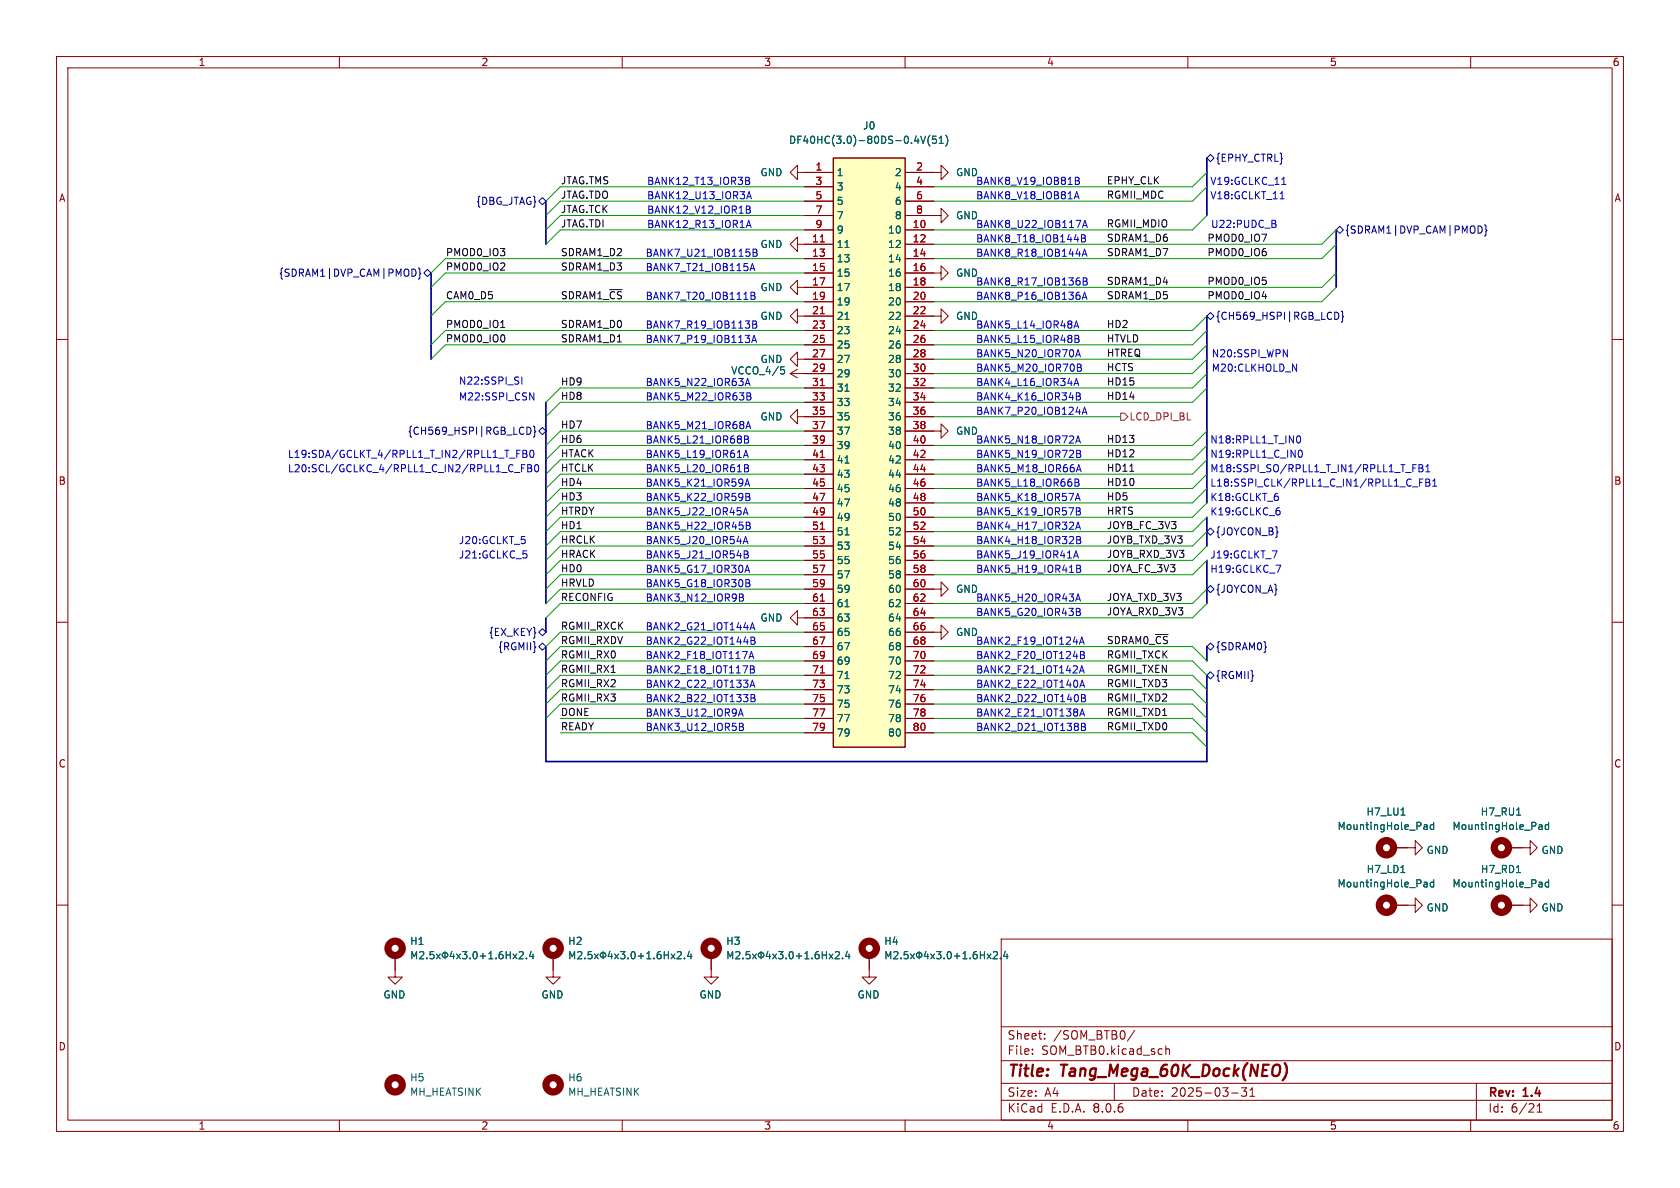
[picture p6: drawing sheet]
<svg xmlns="http://www.w3.org/2000/svg" width="297mm" height="210mm" viewBox="0 0 297 210" stroke-linecap="round" stroke-linejoin="round" font-family="sans-serif">
<defs><g id="words">
<g font-size="2.8" fill="#840000">
<text x="178" y="190.9">Title:</text>
<text x="187.7" y="190.9">Tang_Mega_60K_Dock(NEO)</text>
</g>
<g font-size="2.1" fill="#840000">
<text x="178" y="184">Sheet:</text>
<text x="186.2" y="184">/SOM_BTB0/</text>
<text x="178" y="186.7">File:</text>
<text x="184.1" y="186.7">SOM_BTB0.kicad_sch</text>
<text x="178" y="196.9">KiCad</text>
<text x="178" y="194.1">Size:</text>
<text x="184.7" y="194.1">A4</text>
<text x="185.7" y="196.9">E.D.A.</text>
<text x="193.3" y="196.9">8.0.6</text>
<text x="200" y="194.1">Date:</text>
<text x="207" y="194.1">2025-03-31</text>
<text x="263" y="194.3">Rev:</text>
<text x="263" y="196.9">Id:</text>
<text x="267.1" y="196.9">6/21</text>
<text x="269.4" y="194.3">1.4</text>
</g>
<g font-size="1.8" fill="#840000">
<text x="35" y="11.9">1</text>
<text x="85" y="11.9">2</text>
<text x="135" y="11.9">3</text>
<text x="185" y="11.9">4</text>
<text x="235" y="11.9">5</text>
<text x="285" y="11.9">6</text>
<text x="10.3" y="35.9">A</text>
<text x="285.3" y="35.9">A</text>
<text x="10.3" y="85.9">B</text>
<text x="285.3" y="85.9">B</text>
<text x="10.3" y="135.9">C</text>
<text x="285.3" y="135.9">C</text>
<text x="10.3" y="185.9">D</text>
<text x="285.3" y="185.9">D</text>
<text x="35" y="199.9">1</text>
<text x="85" y="199.9">2</text>
<text x="135" y="199.9">3</text>
<text x="185" y="199.9">4</text>
<text x="235" y="199.9">5</text>
<text x="285" y="199.9">6</text>
</g>
<g font-size="1.8" fill="#006464">
<text x="152.5" y="23.1">J0</text>
<text x="139.4" y="25.6">DF40HC(3.0)-80DS-0.4V(51)</text>
<text x="134.3" y="31.3">GND</text>
<text x="147.8" y="31.3">1</text>
<text x="147.8" y="33.9">3</text>
<text x="158.1" y="31.3">2</text>
<text x="158.1" y="33.9">4</text>
<text x="168.9" y="31.3">GND</text>
<text x="147.8" y="36.4">5</text>
<text x="147.8" y="39">7</text>
<text x="147.8" y="41.5">9</text>
<text x="156.9" y="41.5">10</text>
<text x="158.1" y="36.4">6</text>
<text x="158.1" y="39">8</text>
<text x="168.9" y="39">GND</text>
<text x="134.3" y="44">GND</text>
<text x="147.8" y="44">11</text>
<text x="147.8" y="46.6">13</text>
<text x="156.9" y="44">12</text>
<text x="156.9" y="46.6">14</text>
<text x="134.3" y="51.7">GND</text>
<text x="147.8" y="49.1">15</text>
<text x="147.8" y="51.7">17</text>
<text x="156.9" y="49.1">16</text>
<text x="156.9" y="51.7">18</text>
<text x="168.9" y="49.1">GND</text>
<text x="134.3" y="56.7">GND</text>
<text x="147.8" y="54.2">19</text>
<text x="147.8" y="56.7">21</text>
<text x="147.8" y="59.3">23</text>
<text x="156.9" y="54.2">20</text>
<text x="156.9" y="56.7">22</text>
<text x="156.9" y="59.3">24</text>
<text x="168.9" y="56.7">GND</text>
<text x="134.3" y="64.4">GND</text>
<text x="147.8" y="61.8">25</text>
<text x="147.8" y="64.4">27</text>
<text x="156.9" y="61.8">26</text>
<text x="156.9" y="64.4">28</text>
<text x="129.2" y="66.4">VCCO_4/5</text>
<text x="147.8" y="66.9">29</text>
<text x="147.8" y="69.4">31</text>
<text x="147.8" y="72">33</text>
<text x="156.9" y="66.9">30</text>
<text x="156.9" y="69.4">32</text>
<text x="156.9" y="72">34</text>
<text x="134.3" y="74.5">GND</text>
<text x="147.8" y="74.5">35</text>
<text x="147.8" y="77.1">37</text>
<text x="156.9" y="74.5">36</text>
<text x="156.9" y="77.1">38</text>
<text x="168.9" y="77.1">GND</text>
<text x="147.8" y="79.6">39</text>
<text x="147.8" y="82.1">41</text>
<text x="156.9" y="79.6">40</text>
<text x="156.9" y="82.1">42</text>
<text x="147.8" y="84.7">43</text>
<text x="147.8" y="87.2">45</text>
<text x="147.8" y="89.8">47</text>
<text x="156.9" y="84.7">44</text>
<text x="156.9" y="87.2">46</text>
<text x="156.9" y="89.8">48</text>
<text x="147.8" y="92.3">49</text>
<text x="147.8" y="94.8">51</text>
<text x="156.9" y="92.3">50</text>
<text x="156.9" y="94.8">52</text>
<text x="147.8" y="97.4">53</text>
<text x="147.8" y="99.9">55</text>
<text x="156.9" y="97.4">54</text>
<text x="156.9" y="99.9">56</text>
<text x="147.8" y="102.5">57</text>
<text x="147.8" y="105">59</text>
<text x="147.8" y="107.5">61</text>
<text x="156.9" y="102.5">58</text>
<text x="156.9" y="105">60</text>
<text x="156.9" y="107.5">62</text>
<text x="168.9" y="105">GND</text>
<text x="134.3" y="110.1">GND</text>
<text x="147.8" y="110.1">63</text>
<text x="147.8" y="112.6">65</text>
<text x="156.9" y="110.1">64</text>
<text x="156.9" y="112.6">66</text>
<text x="168.9" y="112.6">GND</text>
<text x="147.8" y="115.2">67</text>
<text x="147.8" y="117.7">69</text>
<text x="156.9" y="115.2">68</text>
<text x="156.9" y="117.7">70</text>
<text x="147.8" y="120.2">71</text>
<text x="147.8" y="122.8">73</text>
<text x="147.8" y="125.3">75</text>
<text x="156.9" y="120.2">72</text>
<text x="156.9" y="122.8">74</text>
<text x="156.9" y="125.3">76</text>
<text x="147.8" y="127.9">77</text>
<text x="147.8" y="130.4">79</text>
<text x="156.9" y="127.9">78</text>
<text x="156.9" y="130.4">80</text>
<text x="236.4" y="146.9">MountingHole_Pad</text>
<text x="241.5" y="144.4">H7_LU1</text>
<text x="256.7" y="146.9">MountingHole_Pad</text>
<text x="261.7" y="144.4">H7_RU1</text>
<text x="241.5" y="154.5">H7_LD1</text>
<text x="252.1" y="151.2">GND</text>
<text x="261.7" y="154.5">H7_RD1</text>
<text x="272.4" y="151.2">GND</text>
<text x="236.4" y="157.1">MountingHole_Pad</text>
<text x="252.1" y="161.3">GND</text>
<text x="256.7" y="157.1">MountingHole_Pad</text>
<text x="272.4" y="161.3">GND</text>
<text x="72.4" y="167.2">H1</text>
<text x="100.3" y="167.2">H2</text>
<text x="128.3" y="167.2">H3</text>
<text x="156.2" y="167.2">H4</text>
<text x="67.7" y="176.7">GND</text>
<text x="95.6" y="176.7">GND</text>
<text x="123.6" y="176.7">GND</text>
<text x="151.5" y="176.7">GND</text>
<text x="72.4" y="191.4">H5</text>
<text x="100.3" y="191.4">H6</text>
<text x="72.4" y="193.9">MH_HEATSINK</text>
<text x="100.3" y="193.9">MH_HEATSINK</text>
</g>
<g font-size="1.8" fill="#000084">
<text x="214.8" y="28.8">{EPHY_CTRL}</text>
<text x="84.1" y="36.4">{DBG_JTAG}</text>
<text x="237.7" y="41.5">{SDRAM1|DVP_CAM|PMOD}</text>
<text x="49.2" y="49.1">{SDRAM1|DVP_CAM|PMOD}</text>
<text x="214.8" y="56.7">{CH569_HSPI|RGB_LCD}</text>
<text x="72" y="77.1">{CH569_HSPI|RGB_LCD}</text>
<text x="214.8" y="94.8">{JOYCON_B}</text>
<text x="214.8" y="105">{JOYCON_A}</text>
<text x="86.3" y="112.6">{EX_KEY}</text>
<text x="88" y="115.2">{RGMII}</text>
<text x="214.8" y="115.2">{SDRAM0}</text>
<text x="214.8" y="120.2">{RGMII}</text>
</g>
<g font-size="1.8" fill="#0f0f0f">
<text x="99.1" y="32.7">JTAG.TMS</text>
<text x="99.1" y="35.2">JTAG.TDO</text>
<text x="195.6" y="35.2">RGMII_MDC</text>
<text x="195.6" y="32.7">EPHY_CLK</text>
<text x="99.1" y="40.3">JTAG.TDI</text>
<text x="99.1" y="37.8">JTAG.TCK</text>
<text x="195.6" y="40.3">RGMII_MDIO</text>
<text x="78.7" y="45.4">PMOD0_IO3</text>
<text x="78.7" y="47.9">PMOD0_IO2</text>
<text x="99.1" y="47.9">SDRAM1_D3</text>
<text x="99.1" y="45.4">SDRAM1_D2</text>
<text x="195.6" y="45.4">SDRAM1_D7</text>
<text x="195.6" y="42.8">SDRAM1_D6</text>
<text x="213.4" y="45.4">PMOD0_IO6</text>
<text x="213.4" y="42.8">PMOD0_IO7</text>
<text x="78.7" y="53">CAM0_D5</text>
<text x="99.1" y="53">SDRAM1_~{CS}</text>
<text x="195.6" y="53">SDRAM1_D5</text>
<text x="195.6" y="50.5">SDRAM1_D4</text>
<text x="213.4" y="53">PMOD0_IO4</text>
<text x="213.4" y="50.5">PMOD0_IO5</text>
<text x="78.7" y="58.1">PMOD0_IO1</text>
<text x="99.1" y="58.1">SDRAM1_D0</text>
<text x="195.6" y="58.1">HD2</text>
<text x="78.7" y="60.6">PMOD0_IO0</text>
<text x="99.1" y="60.6">SDRAM1_D1</text>
<text x="195.6" y="63.2">HTREQ</text>
<text x="195.6" y="60.6">HTVLD</text>
<text x="195.6" y="65.7">HCTS</text>
<text x="99.1" y="68.2">HD9</text>
<text x="99.1" y="70.8">HD8</text>
<text x="195.6" y="70.8">HD14</text>
<text x="195.6" y="68.2">HD15</text>
<text x="99.1" y="75.9">HD7</text>
<text x="99.1" y="78.4">HD6</text>
<text x="99.1" y="80.9">HTACK</text>
<text x="99.1" y="83.5">HTCLK</text>
<text x="195.6" y="83.5">HD11</text>
<text x="195.6" y="78.4">HD13</text>
<text x="195.6" y="80.9">HD12</text>
<text x="99.1" y="86">HD4</text>
<text x="99.1" y="88.6">HD3</text>
<text x="195.6" y="88.6">HD5</text>
<text x="195.6" y="86">HD10</text>
<text x="99.1" y="93.6">HD1</text>
<text x="99.1" y="91.1">HTRDY</text>
<text x="195.6" y="91.1">HRTS</text>
<text x="195.6" y="93.6">JOYB_FC_3V3</text>
<text x="99.1" y="101.3">HD0</text>
<text x="99.1" y="96.2">HRCLK</text>
<text x="99.1" y="98.7">HRACK</text>
<text x="195.6" y="101.3">JOYA_FC_3V3</text>
<text x="195.6" y="98.7">JOYB_RXD_3V3</text>
<text x="195.6" y="96.2">JOYB_TXD_3V3</text>
<text x="99.1" y="106.3">RECONFIG</text>
<text x="99.1" y="103.8">HRVLD</text>
<text x="195.6" y="106.3">JOYA_TXD_3V3</text>
<text x="99.1" y="111.4">RGMII_RXCK</text>
<text x="99.1" y="114">RGMII_RXDV</text>
<text x="195.6" y="114">SDRAM0_~{CS}</text>
<text x="195.6" y="108.9">JOYA_RXD_3V3</text>
<text x="99.1" y="119">RGMII_RX1</text>
<text x="99.1" y="116.5">RGMII_RX0</text>
<text x="195.6" y="116.5">RGMII_TXCK</text>
<text x="195.6" y="119">RGMII_TXEN</text>
<text x="99.1" y="124.1">RGMII_RX3</text>
<text x="99.1" y="121.6">RGMII_RX2</text>
<text x="195.6" y="124.1">RGMII_TXD2</text>
<text x="195.6" y="121.6">RGMII_TXD3</text>
<text x="99.1" y="129.2">READY</text>
<text x="99.1" y="126.7">DONE</text>
<text x="195.6" y="129.2">RGMII_TXD0</text>
<text x="195.6" y="126.7">RGMII_TXD1</text>
</g>
<g font-size="1.8" fill="#0000c2">
<text x="114.3" y="32.8">BANK12_T13_IOR3B</text>
<text x="114.3" y="35.3">BANK12_U13_IOR3A</text>
<text x="172.5" y="32.8">BANK8_V19_IOB81B</text>
<text x="172.5" y="35.3">BANK8_V18_IOB81A</text>
<text x="213.9" y="32.8">V19:GCLKC_11</text>
<text x="213.9" y="35.3">V18:GCLKT_11</text>
<text x="114.3" y="40.4">BANK12_R13_IOR1A</text>
<text x="114.3" y="37.9">BANK12_V12_IOR1B</text>
<text x="172.5" y="40.4">BANK8_U22_IOB117A</text>
<text x="214" y="40.5">U22:PUDC_B</text>
<text x="114" y="45.5">BANK7_U21_IOB115B</text>
<text x="172.5" y="42.9">BANK8_T18_IOB144B</text>
<text x="172.5" y="45.5">BANK8_R18_IOB144A</text>
<text x="114" y="48">BANK7_T21_IOB115A</text>
<text x="114" y="53.1">BANK7_T20_IOB111B</text>
<text x="172.5" y="50.6">BANK8_R17_IOB136B</text>
<text x="172.5" y="53.1">BANK8_P16_IOB136A</text>
<text x="114" y="58.2">BANK7_R19_IOB113B</text>
<text x="172.5" y="58.2">BANK5_L14_IOR48A</text>
<text x="114" y="60.7">BANK7_P19_IOB113A</text>
<text x="172.5" y="60.7">BANK5_L15_IOR48B</text>
<text x="172.5" y="63.3">BANK5_N20_IOR70A</text>
<text x="172.5" y="65.8">BANK5_M20_IOR70B</text>
<text x="214.1" y="63.3">N20:SSPI_WPN</text>
<text x="214.1" y="65.8">M20:CLKHOLD_N</text>
<text x="81" y="70.9">M22:SSPI_CSN</text>
<text x="81" y="68.1">N22:SSPI_SI</text>
<text x="114" y="68.3">BANK5_N22_IOR63A</text>
<text x="114" y="70.9">BANK5_M22_IOR63B</text>
<text x="172.5" y="70.9">BANK4_K16_IOR34B</text>
<text x="172.5" y="68.3">BANK4_L16_IOR34A</text>
<text x="114" y="76">BANK5_M21_IOR68A</text>
<text x="172.5" y="73.4">BANK7_P20_IOB124A</text>
<text x="50.8" y="81">L19:SDA/GCLKT_4/RPLL1_T_IN2/RPLL1_T_FB0</text>
<text x="50.8" y="83.6">L20:SCL/GCLKC_4/RPLL1_C_IN2/RPLL1_C_FB0</text>
<text x="114" y="81">BANK5_L19_IOR61A</text>
<text x="114" y="83.6">BANK5_L20_IOR61B</text>
<text x="114" y="78.5">BANK5_L21_IOR68B</text>
<text x="172.5" y="83.6">BANK5_M18_IOR66A</text>
<text x="172.5" y="81">BANK5_N19_IOR72B</text>
<text x="172.5" y="78.5">BANK5_N18_IOR72A</text>
<text x="213.9" y="78.6">N18:RPLL1_T_IN0</text>
<text x="213.9" y="83.6">M18:SSPI_SO/RPLL1_T_IN1/RPLL1_T_FB1</text>
<text x="213.9" y="81.1">N19:RPLL1_C_IN0</text>
<text x="114" y="88.7">BANK5_K22_IOR59B</text>
<text x="114" y="86.1">BANK5_K21_IOR59A</text>
<text x="172.5" y="88.7">BANK5_K18_IOR57A</text>
<text x="172.5" y="86.1">BANK5_L18_IOR66B</text>
<text x="213.9" y="86.1">L18:SSPI_CLK/RPLL1_C_IN1/RPLL1_C_FB1</text>
<text x="213.9" y="88.7">K18:GCLKT_6</text>
<text x="114" y="93.7">BANK5_H22_IOR45B</text>
<text x="114" y="91.2">BANK5_J22_IOR45A</text>
<text x="172.5" y="93.7">BANK4_H17_IOR32A</text>
<text x="172.5" y="91.2">BANK5_K19_IOR57B</text>
<text x="213.9" y="91.2">K19:GCLKC_6</text>
<text x="81" y="98.8">J21:GCLKC_5</text>
<text x="81" y="96.3">J20:GCLKT_5</text>
<text x="114" y="101.4">BANK5_G17_IOR30A</text>
<text x="114" y="98.8">BANK5_J21_IOR54B</text>
<text x="114" y="96.3">BANK5_J20_IOR54A</text>
<text x="172.5" y="101.4">BANK5_H19_IOR41B</text>
<text x="172.5" y="96.3">BANK4_H18_IOR32B</text>
<text x="172.5" y="98.8">BANK5_J19_IOR41A</text>
<text x="213.9" y="98.8">J19:GCLKT_7</text>
<text x="213.9" y="101.4">H19:GCLKC_7</text>
<text x="114" y="103.9">BANK5_G18_IOR30B</text>
<text x="114" y="106.4">BANK3_N12_IOR9B</text>
<text x="172.5" y="106.4">BANK5_H20_IOR43A</text>
<text x="114" y="111.5">BANK2_G21_IOT144A</text>
<text x="172.5" y="109">BANK5_G20_IOR43B</text>
<text x="114" y="116.6">BANK2_F18_IOT117A</text>
<text x="114" y="119.1">BANK2_E18_IOT117B</text>
<text x="114" y="114.1">BANK2_G22_IOT144B</text>
<text x="172.5" y="119.1">BANK2_F21_IOT142A</text>
<text x="172.5" y="114.1">BANK2_F19_IOT124A</text>
<text x="172.5" y="116.6">BANK2_F20_IOT124B</text>
<text x="114" y="124.2">BANK2_B22_IOT133B</text>
<text x="114" y="121.7">BANK2_C22_IOT133A</text>
<text x="172.5" y="121.7">BANK2_E22_IOT140A</text>
<text x="172.5" y="124.2">BANK2_D22_IOT140B</text>
<text x="114" y="129.3">BANK3_U12_IOR5B</text>
<text x="114" y="126.8">BANK3_U12_IOR9A</text>
<text x="172.5" y="126.8">BANK2_E21_IOT138A</text>
<text x="172.5" y="129.3">BANK2_D21_IOT138B</text>
</g>
<g font-size="1.8" fill="#a90000">
<text x="144.1" y="30.2">1</text>
<text x="144.1" y="32.8">3</text>
<text x="144.1" y="35.3">5</text>
<text x="161.9" y="30.2">2</text>
<text x="161.9" y="32.8">4</text>
<text x="161.9" y="35.3">6</text>
<text x="144.1" y="37.8">7</text>
<text x="144.1" y="40.4">9</text>
<text x="161.2" y="40.4">10</text>
<text x="161.9" y="37.8">8</text>
<text x="143.5" y="42.9">11</text>
<text x="143.5" y="45.5">13</text>
<text x="161.2" y="42.9">12</text>
<text x="161.2" y="45.5">14</text>
<text x="143.5" y="48">15</text>
<text x="143.5" y="50.5">17</text>
<text x="143.5" y="53.1">19</text>
<text x="161.2" y="48">16</text>
<text x="161.2" y="50.5">18</text>
<text x="161.2" y="53.1">20</text>
<text x="143.5" y="55.6">21</text>
<text x="143.5" y="58.2">23</text>
<text x="161.2" y="55.6">22</text>
<text x="161.2" y="58.2">24</text>
<text x="143.5" y="60.7">25</text>
<text x="143.5" y="63.2">27</text>
<text x="143.5" y="65.8">29</text>
<text x="161.2" y="60.7">26</text>
<text x="161.2" y="63.2">28</text>
<text x="161.2" y="65.8">30</text>
<text x="143.5" y="68.3">31</text>
<text x="143.5" y="70.9">33</text>
<text x="161.2" y="68.3">32</text>
<text x="161.2" y="70.9">34</text>
<text x="143.5" y="73.4">35</text>
<text x="143.5" y="75.9">37</text>
<text x="161.2" y="73.4">36</text>
<text x="161.2" y="75.9">38</text>
<text x="143.5" y="78.5">39</text>
<text x="143.5" y="81">41</text>
<text x="143.5" y="83.6">43</text>
<text x="161.2" y="78.5">40</text>
<text x="161.2" y="81">42</text>
<text x="161.2" y="83.6">44</text>
<text x="143.5" y="86.1">45</text>
<text x="143.5" y="88.6">47</text>
<text x="161.2" y="86.1">46</text>
<text x="161.2" y="88.6">48</text>
<text x="143.5" y="91.2">49</text>
<text x="143.5" y="93.7">51</text>
<text x="161.2" y="91.2">50</text>
<text x="161.2" y="93.7">52</text>
<text x="143.5" y="96.3">53</text>
<text x="143.5" y="98.8">55</text>
<text x="143.5" y="101.3">57</text>
<text x="161.2" y="96.3">54</text>
<text x="161.2" y="98.8">56</text>
<text x="161.2" y="101.3">58</text>
<text x="143.5" y="103.9">59</text>
<text x="143.5" y="106.4">61</text>
<text x="161.2" y="103.9">60</text>
<text x="161.2" y="106.4">62</text>
<text x="143.5" y="109">63</text>
<text x="143.5" y="111.5">65</text>
<text x="161.2" y="109">64</text>
<text x="161.2" y="111.5">66</text>
<text x="143.5" y="114">67</text>
<text x="143.5" y="116.6">69</text>
<text x="143.5" y="119.1">71</text>
<text x="161.2" y="114">68</text>
<text x="161.2" y="116.6">70</text>
<text x="161.2" y="119.1">72</text>
<text x="143.5" y="121.7">73</text>
<text x="143.5" y="124.2">75</text>
<text x="161.2" y="121.7">74</text>
<text x="161.2" y="124.2">76</text>
<text x="143.5" y="126.7">77</text>
<text x="143.5" y="129.3">79</text>
<text x="161.2" y="126.7">78</text>
<text x="161.2" y="129.3">80</text>
</g>
<text font-size="1.8" fill="#725600" x="199.6" y="74.5">LCD_DPI_BL</text>
</g></defs>
<g fill="none" stroke="#840000" stroke-width=".18">
<path d="M10 10h277v190h-277zM12 12h273v186h-273zM60 10v2M110 10v2M160 10v2M210 10v2M260 10v2M141 30.5v1.3l-1.3-1.3 1.3-1.3v1.3h1.2M165.1 30.5h1.3v1.3l1.2-1.3-1.2-1.3v1.3M165.1 38.1h1.3v1.3l1.2-1.3-1.2-1.3v1.3M10 60h2M141 43.2v1.3l-1.3-1.3 1.3-1.3v1.3h1.2"/>
<path d="M141 50.8v1.3l-1.3-1.3 1.3-1.3v1.3h1.2M141 55.9v1.3l-1.3-1.3 1.3-1.3v1.3h1.2M285 60h2M139.7 66l1.3 .8M139.7 66h2.5M141 73.7v1.2l-1.3-1.2 1.3-1.3v1.3h1.2M141 63.5v1.3l-1.3-1.3 1.3-1.3v1.3h1.2M141 65.3l-1.3 .7M165.1 76.2h1.3v1.3l1.2-1.3-1.2-1.3v1.3M10 110h2M141 109.2v1.3l-1.3-1.3 1.3-1.2v1.2h1.2M165.1 111.8h1.3v1.2l1.2-1.2-1.2-1.3v1.3"/>
<path d="M165.1 104.1h1.3v1.3l1.2-1.3-1.2-1.2v1.2M285 110h2M10 160h2M246.4 149.9h3.8v1.2l1.3-1.2-1.3-1.3v1.3M266.7 149.9h2.5M285 160h2M97.8 168.9v2.6M125.7 168.9v3.8h-1.2l1.2 1.3 1.3-1.3h-1.3M153.7 168.9v3.8h-1.3l1.3 1.3 1.2-1.3h-1.2M177 166h108v32h-108zM246.4 160h3.8v1.3l1.3-1.3-1.3-1.2v1.2M60 198v2"/>
<path d="M110 198v2M160 198v2M177 194.5h108M177 191.5h108M177 187.5h108M177 181.5h108M182.5 186.3v.1M182.5 185.5v.1M184.7 183.6v.1M184.7 182.8v.1M197 191.5v3M200.6 182.1l-1.3 2"/>
<path d="M206.1 184.9v1.5M206.1 185.5l.2-.1 .4 .1v.9M210 198v2M217.7 193.2h1.2M220.4 192.3l-.5 .6 .4 .1v.7l-.2 .1h-.4l-.2-.1M221 193.8h.8M221 192.7l.4-.4v1.5M260 198v2M261 191.5v6.5M271.7 196.6h.9M271.7 195.5l.5-.4v1.5"/>
</g>
<path d="M227.1 187.9a2.33 2.33 0 0 1-.3 3" fill="none" stroke="#840000" stroke-width=".4"/>
<g fill="none" stroke="#840000" stroke-width="1.3">
<circle cx="245.1" cy="149.9" r="1.27"/>
<circle cx="265.4" cy="149.9" r="1.27"/>
<circle cx="97.8" cy="167.6" r="1.27"/>
<circle cx="125.7" cy="167.6" r="1.27"/>
<circle cx="153.7" cy="167.6" r="1.27"/>
<circle cx="245.1" cy="160" r="1.27"/>
</g>
<g fill="none" stroke="#006464" stroke-width=".18">
<path d="M138.2 65.3h.3l.2 .3v.4l-.5 .1M247.6 154.2h.8M247.7 144.1h.7M251.9 145.8h.2l.2 .2v.6M251.9 155.9h.2l.2 .2v.7M252.3 146.6h-.4M252.3 146.1h-.4M252.3 156.7l-.4 .1M252.3 156.2l-.4 .1M253.5 145.8h-.4l-.2 .2 .1 .6h.5M253.5 145.4v1.2M253.5 155.5v1.3"/>
<path d="M253.5 156l-.4-.1-.2 .3 .1 .5h.5M268.1 144.1h.7M272.2 145.8h.2l.2 .2v.6M272.6 146.6h-.4M272.6 146.1h-.4M273.8 145.8h-.4l-.2 .2 .1 .6h.5M273.8 145.4v1.2M100.7 169.5v-1.3l.5 .9 .4-.9v1.3M102.1 168.3l.5-.1 .3 .4-.8 .9h.8M103.4 169.4v.1M104.6 168.2h-.6l-.1 .6 .2-.1 .5 .1 .1 .1-.1 .5-.2 .1-.5-.1M105.1 168.6l.7 .9"/>
<path d="M105.8 168.6l-.7 .9M106.6 168.2v1.3M107.8 168.2l-.3 .9h.8M108.1 168.6v.9M108.7 168.6l.6 .9M109.3 168.6l-.6 .9M109.7 168.2h.8l-.4 .5 .3 .1v.6l-.2 .1-.5-.1M111 169.4v.1M111.7 168.3l.2-.1a.68 .68 0 0 1 .4 .7 .68 .68 0 0 1-.4 .6l-.2-.1-.1-.4zM112.8 169h1M113.3 168.5v1M114.4 169.5h.7"/>
<path d="M114.4 168.6l.3-.4v1.3M115.6 169.4v.1M116.8 168.2l-.4 .1a.86 .86 0 0 0 0 1.2l.4-.1 .1-.5-.3-.2-.3 .1-.1 .1M117.4 168.8h.8M117.4 168.2v1.3M118.2 168.2v1.3M118.6 168.6l.7 .9M119.3 168.6l-.7 .9M119.7 168.3l.5-.1 .3 .4-.8 .9h.8M121 169.4v.1M121.8 168.2l-.3 .9h.8M122.2 168.6v.9"/>
<path d="M128.7 169.5v-1.3l.4 .9 .4-.9v1.3M130.1 168.3l.5-.1 .2 .4-.8 .9h.8M131.3 169.4v.1M132.6 168.2h-.7v.6l.2-.1 .4 .1 .1 .1v.5l-.2 .1-.5-.1M133 168.6l.7 .9M133.7 168.6l-.7 .9M134.5 168.2v1.3M135.8 168.2l-.3 .9h.7M136.1 168.6v.9M136.6 168.6l.7 .9M137.3 168.6l-.7 .9M137.6 168.2h.8l-.4 .5 .4 .1v.6l-.2 .1-.6-.1"/>
<path d="M139 169.4v.1M139.6 168.3l.2-.1a.68 .68 0 0 1 .5 .7 .68 .68 0 0 1-.5 .6l-.2-.1-.1-.4zM140.8 169h.9M141.3 168.5v1M142.3 169.5h.7M142.3 168.6l.4-.4v1.3M143.6 169.4v.1M144.7 168.2l-.4 .1a.86 .86 0 0 0 0 1.2l.5-.1v-.5l-.2-.2-.4 .1-.1 .1M145.4 168.2v1.3M145.4 168.8h.7M146.1 168.2v1.3M146.6 168.6l.6 .9"/>
<path d="M147.2 168.6l-.6 .9M147.7 168.3l.5-.1 .2 .4-.8 .9h.8M148.9 169.4v.1M149.8 168.2l-.3 .9h.8M150.1 168.6v.9M156.6 169.5v-1.3l.4 .9 .5-.9v1.3M158 168.3l.5-.1 .2 .4-.7 .9h.7M159.3 169.4v.1M160.5 168.2h-.6l-.1 .6 .2-.1 .4 .1 .2 .1-.1 .5-.2 .1-.5-.1M161 168.6l.6 .9M161.6 168.6l-.6 .9M162.5 168.2v1.3"/>
<path d="M163.7 168.2l-.3 .9h.8M164 168.6v.9M164.5 168.6l.7 .9M165.2 168.6l-.7 .9M165.6 168.2h.8l-.5 .5 .4 .1v.6l-.2 .1-.5-.1M166.9 169.4v.1M167.6 168.3l.2-.1a.68 .68 0 0 1 .4 .7 .68 .68 0 0 1-.4 .6l-.2-.1-.2-.4zM168.7 169h1M169.2 168.5v1M170.2 169.5h.8M170.2 168.6l.4-.4v1.3M171.5 169.4v.1"/>
<path d="M172.6 168.2l-.3 .1a.86 .86 0 0 0 0 1.2l.4-.1 .1-.5-.3-.2h-.2l-.3 .2M173.3 168.8h.7M173.3 168.2v1.3M174 168.2v1.3M174.5 168.6l.7 .9M175.2 168.6l-.7 .9M175.6 168.3l.5-.1 .2 .4-.7 .9h.7M176.9 169.4v.1M177.7 168.2l-.3 .9h.8M178 168.6v.9"/>
<circle cx="106.6" cy="168.8" r=".47"/>
<circle cx="134.6" cy="168.8" r=".47"/>
<circle cx="162.5" cy="168.8" r=".47"/>
</g>
<path d="M147.3 27.9h12.7v104.2h-12.7z" fill="#ffffc2"/>
<path d="M147.3 27.9h12.7v104.2h-12.7z" fill="none" stroke="#840000" stroke-width=".25"/>
<g fill="none" stroke="#840000" stroke-width=".18">
<path d="M142.2 30.5h5.1M142.2 33h5.1M142.2 35.6h5.1M142.2 38.1h5.1M160 30.5h5.1M160 33h5.1M160 35.6h5.1M160 38.1h5.1M142.2 40.6h5.1M142.2 43.2h5.1M142.2 45.7h5.1M142.2 48.3h5.1"/>
<path d="M142.2 50.8h5.1M142.2 53.3h5.1M142.2 55.9h5.1M142.2 58.4h5.1M160 55.9h6.4v1.3l1.2-1.3-1.2-1.3v1.3M160 48.3h6.4v1.2l1.2-1.2-1.2-1.3v1.3M160 40.6h5.1M160 43.2h5.1M160 45.7h5.1M160 50.8h5.1M160 53.3h5.1M160 58.4h5.1"/>
<path d="M142.2 61h5.1M142.2 63.5h5.1M142.2 66h5.1M142.2 68.6h5.1M142.2 71.1h5.1M142.2 73.7h5.1M142.2 76.2h5.1M142.2 78.7h5.1M160 61h5.1M160 63.5h5.1M160 66h5.1M160 68.6h5.1"/>
<path d="M160 71.1h5.1M160 73.7h5.1M160 76.2h5.1M160 78.7h5.1M142.2 81.3h5.1M142.2 83.8h5.1M142.2 86.4h5.1M142.2 88.9h5.1M142.2 91.4h5.1M142.2 94h5.1M142.2 96.5h5.1M142.2 99.1h5.1"/>
<path d="M160 81.3h5.1M160 83.8h5.1M160 86.4h5.1M160 88.9h5.1M160 91.4h5.1M160 94h5.1M160 96.5h5.1M160 99.1h5.1M142.2 101.6h5.1M142.2 104.1h5.1M142.2 106.7h5.1M142.2 109.2h5.1"/>
<path d="M142.2 111.8h5.1M142.2 114.3h5.1M142.2 116.8h5.1M142.2 119.4h5.1M160 101.6h5.1M160 104.1h5.1M160 106.7h5.1M160 109.2h5.1M160 111.8h5.1M160 114.3h5.1M160 116.8h5.1M160 119.4h5.1"/>
<path d="M142.2 121.9h5.1M142.2 124.5h5.1M142.2 127h5.1M142.2 129.5h5.1M160 121.9h5.1M160 124.5h5.1M160 127h5.1M160 129.5h5.1M246.4 149.9h2.5M266.7 149.9h3.8v1.2l1.3-1.2-1.3-1.3v1.3M69.8 168.9v3.8h-1.2l1.2 1.3 1.3-1.3h-1.3M97.8 168.9v3.8h-1.3l1.3 1.3 1.3-1.3h-1.3"/>
<path d="M125.7 168.9v2.6M153.7 168.9v2.6M246.4 160h2.5M266.7 160h3.8v1.3l1.3-1.3-1.3-1.2v1.2"/>
</g>
<g fill="none" stroke="#006464" stroke-width=".18">
<path d="M162.8 24.1l.4 1.2 .4-1.2M164.4 23.9a1.46 1.46 0 0 0 0 1.9M165.5 24.1h-.6l-.1 .6 .2-.1h.4l.2 .2-.1 .4-.2 .1-.5-.1M166 25.3h.8M166 24.4l.4-.3v1.2M167.2 23.9a1.46 1.46 0 0 1 0 1.9M149.4 43.8h.7M149.4 56.5h.7M138.2 65.3h.3l.2 .3v.4l-.5 .1M149.4 69.2h.7M149.4 81.9h.7M149.4 94.6h.7"/>
<path d="M149.4 107.3h.7M149.4 120h.7M247.6 154.2h.8M247.7 144.1h.7M251.9 155.9h.2l.2 .2v.7M251.9 145.8h.2l.2 .2v.6M252.3 156.7l-.4 .1M252.3 156.2l-.4 .1M252.3 146.6h-.4M252.3 146.1h-.4M253.5 156l-.4-.1-.2 .3 .1 .5h.5M253.5 145.8h-.4l-.2 .2 .1 .6h.5"/>
<path d="M253.5 145.4v1.2M253.5 155.5v1.3M268.1 154.2h.7M268.1 144.1h.7M272.2 145.8h.2l.2 .2v.6M272.2 155.9h.2l.2 .2v.7M272.6 156.7l-.4 .1M272.6 156.2l-.4 .1M272.6 146.6h-.4M272.6 146.1h-.4M273.8 156l-.4-.1-.2 .3 .1 .5h.5M273.8 145.4v1.2"/>
<path d="M273.8 155.5v1.3M273.8 145.8h-.4l-.2 .2 .1 .6h.5M72.8 169.5v-1.3l.4 .9 .5-.9v1.3M74.2 168.3l.5-.1 .2 .4-.8 .9h.8M75.5 169.4v.1M76.7 168.2h-.6l-.1 .6 .2-.1 .4 .1 .1 .1v.5l-.2 .1-.5-.1M77.2 168.6l.6 .9M77.8 168.6l-.6 .9M78.7 168.2v1.3M79.9 168.2l-.3 .9h.8M80.2 168.6v.9M80.7 168.6l.7 .9"/>
<path d="M81.4 168.6l-.7 .9M81.8 168.2h.7l-.4 .5 .4 .1v.6l-.2 .1-.5-.1M83.1 169.4v.1M83.7 168.3l.2-.1a.68 .68 0 0 1 .5 .7 .68 .68 0 0 1-.5 .6l-.2-.1-.1-.4zM84.9 169h1M85.4 168.5v1M86.4 169.5h.7M86.4 168.6l.4-.4v1.3M87.7 169.4v.1M88.8 168.2l-.3 .1a.86 .86 0 0 0 0 1.2l.4-.1 .1-.5-.3-.2-.4 .1-.1 .1M89.5 168.2v1.3M89.5 168.8h.7"/>
<path d="M90.2 168.2v1.3M90.7 168.6l.7 .9M91.4 168.6l-.7 .9M91.8 168.3l.5-.1 .2 .4-.8 .9h.8M93.1 169.4v.1M93.9 168.2l-.3 .9h.8M94.2 168.6v.9M100.7 169.5v-1.3l.5 .9 .4-.9v1.3M102.1 168.3l.5-.1 .3 .4-.8 .9h.8M103.4 169.4v.1M104.6 168.2h-.6l-.1 .6 .2-.1 .5 .1 .1 .1-.1 .5-.2 .1-.5-.1M105.1 168.6l.7 .9"/>
<path d="M105.8 168.6l-.7 .9M106.6 168.2v1.3M107.8 168.2l-.3 .9h.8M108.1 168.6v.9M108.7 168.6l.6 .9M109.3 168.6l-.6 .9M109.7 168.2h.8l-.4 .5 .3 .1v.6l-.2 .1-.5-.1M111 169.4v.1M111.7 168.3l.2-.1a.68 .68 0 0 1 .4 .7 .68 .68 0 0 1-.4 .6l-.2-.1-.1-.4zM112.8 169h1M113.3 168.5v1M114.4 169.5h.7"/>
<path d="M114.4 168.6l.3-.4v1.3M115.6 169.4v.1M116.8 168.2l-.4 .1a.86 .86 0 0 0 0 1.2l.4-.1 .1-.5-.3-.2-.3 .1-.1 .1M117.4 168.8h.8M117.4 168.2v1.3M118.2 168.2v1.3M118.6 168.6l.7 .9M119.3 168.6l-.7 .9M119.7 168.3l.5-.1 .3 .4-.8 .9h.8M121 169.4v.1M121.8 168.2l-.3 .9h.8M122.2 168.6v.9"/>
<path d="M128.7 169.5v-1.3l.4 .9 .4-.9v1.3M130.1 168.3l.5-.1 .2 .4-.8 .9h.8M131.3 169.4v.1M132.6 168.2h-.7v.6l.2-.1 .4 .1 .1 .1v.5l-.2 .1-.5-.1M133 168.6l.7 .9M133.7 168.6l-.7 .9M134.5 168.2v1.3M135.8 168.2l-.3 .9h.7M136.1 168.6v.9M136.6 168.6l.7 .9M137.3 168.6l-.7 .9M137.6 168.2h.8l-.4 .5 .4 .1v.6l-.2 .1-.6-.1"/>
<path d="M139 169.4v.1M139.6 168.3l.2-.1a.68 .68 0 0 1 .5 .7 .68 .68 0 0 1-.5 .6l-.2-.1-.1-.4zM140.8 169h.9M141.3 168.5v1M142.3 169.5h.7M142.3 168.6l.4-.4v1.3M143.6 169.4v.1M144.7 168.2l-.4 .1a.86 .86 0 0 0 0 1.2l.5-.1v-.5l-.2-.2-.4 .1-.1 .1M145.4 168.8h.7M145.4 168.2v1.3M146.1 168.2v1.3M146.6 168.6l.6 .9"/>
<path d="M147.2 168.6l-.6 .9M147.7 168.3l.5-.1 .2 .4-.8 .9h.8M148.9 169.4v.1M149.8 168.2l-.3 .9h.8M150.1 168.6v.9M156.6 169.5v-1.3l.4 .9 .5-.9v1.3M158 168.3l.5-.1 .2 .4-.7 .9h.7M159.3 169.4v.1M160.5 168.2h-.6l-.1 .6 .2-.1 .4 .1 .2 .1-.1 .5-.2 .1-.5-.1M161 168.6l.6 .9M161.6 168.6l-.6 .9M162.5 168.2v1.3"/>
<path d="M163.7 168.2l-.3 .9h.8M164 168.6v.9M164.5 168.6l.7 .9M165.2 168.6l-.7 .9M165.6 168.2h.8l-.5 .5 .4 .1v.6l-.2 .1-.5-.1M166.9 169.4v.1M167.6 168.3l.2-.1a.68 .68 0 0 1 .4 .7 .68 .68 0 0 1-.4 .6l-.2-.1-.2-.4zM168.7 169h1M169.2 168.5v1M170.2 169.5h.8M170.2 168.6l.4-.4v1.3M171.5 169.4v.1"/>
<path d="M172.6 168.2l-.3 .1a.86 .86 0 0 0 0 1.2l.4-.1 .1-.5-.3-.2h-.2l-.3 .2M173.3 168.8h.7M173.3 168.2v1.3M174 168.2v1.3M174.5 168.6l.7 .9M175.2 168.6l-.7 .9M175.6 168.3l.5-.1 .2 .4-.7 .9h.7M176.9 169.4v.1M177.7 168.2l-.3 .9h.8M178 168.6v.9"/>
<circle cx="78.7" cy="168.8" r=".47"/>
<circle cx="106.6" cy="168.8" r=".47"/>
<circle cx="134.6" cy="168.8" r=".47"/>
<circle cx="162.5" cy="168.8" r=".47"/>
</g>
<path d="M145 42.8h.7M145 55.5h.7M145 68.2h.7M145 80.9h.7M145 93.6h.7M145 106.3h.7M145 119h.7" fill="none" stroke="#a90000" stroke-width=".18"/>
<g fill="none" stroke="#840000" stroke-width="1.3">
<circle cx="69.8" cy="167.6" r="1.27"/>
<circle cx="265.4" cy="160" r="1.27"/>
<circle cx="69.8" cy="191.8" r="1.27"/>
<circle cx="97.8" cy="191.8" r="1.27"/>
</g>
<g fill="none" stroke="#000084" stroke-width=".18">
<path d="M95.2 35.6l.7-.7 .6 .7-.6 .6zM213.4 27.9l.6-.6 .6 .6-.6 .7zM261.3 39.9a.64 .64 0 0 1 .7 .7 .64 .64 0 0 1-.7 .6M262.5 39.8l.2 .1v.7l.2 .1-.2 .2v.6l-.2 .2M72.8 47.6a.64 .64 0 0 1 .8 .6 .64 .64 0 0 1-.8 .6M74 47.4l.2 .2v.6l.2 .2-.2 .1v.6l-.2 .2M74.9 48.3l.7-.7 .6 .7-.6 .6zM213.4 55.9l.6-.7 .6 .7-.6 .6zM236 55.2a.64 .64 0 0 1 .7 .6 .64 .64 0 0 1-.7 .7M236.2 40.6l.7-.6 .6 .6-.6 .7zM237.1 55l.3 .2v.6l.1 .2-.1 .2v.6l-.3 .1M93.1 75.5a.64 .64 0 0 1 .8 .6 .64 .64 0 0 1-.8 .7"/>
<path d="M94.3 75.3l.2 .2v.6l.2 .2-.2 .2v.6l-.2 .2M95.2 76.2l.7-.6 .6 .6-.6 .6zM213.4 94l.6-.7 .6 .7-.6 .6zM95.2 114.3l.7-.6 .6 .6-.6 .6zM95.9 111.1l.6 .7-.6 .6-.7-.6zM213.4 114.3l.6-.6 .6 .6-.6 .6zM213.4 104.1l.6-.6 .6 .6-.6 .7zM213.4 119.4l.6-.7 .6 .7-.6 .6z"/>
</g>
<path d="M198.1 73h.7l.6 .7-.6 .6h-.7z" fill="none" stroke="#725600" stroke-width=".18"/>
<path d="M88.5 57.9h.7M199.7 83.3h.8" fill="none" stroke="#0f0f0f" stroke-width=".18"/>
<g fill="none" stroke="#0000c2" stroke-width=".18">
<path d="M131.8 31.3l.6 .2 .1 .2-.3 .2M131.8 31.9h.4M131.9 36.4l.6 .1 .1 .3-.2 .2M131.9 37h.5M132 35.1l.4-1.2 .4 1.2M132.1 39.9h.6M132.1 34.8h.6M132.2 31.9l.3 .3v.3l-.7 .1M132.4 37l.3 .3-.1 .3-.7 .1M189.9 35.1l.4-1.2 .5 1.2M190 34.8h.6M190.1 31.3l.6 .2 .1 .2-.3 .2"/>
<path d="M190.1 31.9h.4M190.5 31.9l.3 .3v.3l-.7 .1M191.5 39.9h.6M225.3 39.5l.3 .3-.1 .3-.2 .1M225.4 39l.1 .2-.1 .3M226.3 35.1h.7M226.5 34.1l.2-.2v1.2M226.6 32.6h.7M226.7 31.6l.3-.3v1.3M131.9 40.2l.5-1.2 .4 1.2M132.6 47.8l.4-1.2 .4 1.2M132.7 47.5h.6"/>
<path d="M132.8 51.7h.4l.2 .2-.2 .4 .2 .1 .1 .3-.2 .2h-.5zM132.8 52.3h.4M133.1 56.7h.4l.2 .3-.2 .3 .2 .2 .1 .3-.2 .2h-.5zM133.1 57.3h.4M133.1 44h.5l.2 .3-.2 .3 .2 .2 .1 .3-.3 .2h-.5zM133.1 44.6h.5M189.9 58l.4-1.3 .4 1.3M190 57.6h.6M190 59.3h.5l.2 .2-.2 .4 .2 .1 .1 .3-.3 .2h-.5zM190 59.9h.5M191.2 41.5h.4l.3 .2-.3 .4 .3 .1v.3l-.2 .3h-.5zM191.2 42.1h.4"/>
<path d="M191.3 45.3l.4-1.3 .5 1.3M191.3 52.9l.4-1.2 .5 1.2M191.4 40.2l.4-1.2 .4 1.2M191.4 44.9h.6M191.4 52.6h.6M191.5 49.1h.4l.3 .3-.3 .3 .3 .1v.3l-.2 .3h-.5zM191.5 49.7h.4M92 79.6h-.6v1.3M92.3 66.6v1.3M92.4 79.6h.5l.2 .2-.2 .4 .2 .1 .1 .3-.3 .3h-.5zM93.6 69.4l.8 1.3v-1.3M93.8 79.7l.2-.1a.68 .68 0 0 1 .4 .6 .68 .68 0 0 1-.4 .7l-.2-.2-.1-.3z"/>
<path d="M131.6 77.1h.4l.3 .2-.3 .4 .3 .1v.3l-.2 .2h-.5zM131.6 77.7h.4M131.7 68.2l.5-1.3 .4 1.3M131.9 75.8l.4-1.3 .4 1.3M131.9 67.8h.6M132 75.4h.6M132 69.4l.7 .2v.2l-.2 .2M132 70h.5M132.5 70l.3 .3-.1 .3-.7 .1M132.9 60.5l.4-1.2 .4 1.2M133 60.2h.6M189.9 68.2l.4-1.3 .4 1.3"/>
<path d="M190 67.8h.6M190.2 63.1l.4-1.3 .4 1.3M190.2 78.3l.4-1.2 .4 1.2M190.3 69.4h.4l.3 .3-.3 .3 .3 .2v.3l-.2 .2h-.5zM190.3 70h.4M190.3 62.7h.6M190.3 78h.6M190.3 79.6h.5l.2 .2-.2 .4 .2 .1 .1 .3-.3 .3h-.5zM190.5 64.4l.6 .1v.2l-.2 .3M190.5 65h.4M190.9 65l.3 .2-.1 .3-.6 .1M191.3 73.2l.4-1.2 .5 1.2"/>
<path d="M191.4 72.9h.6M226.9 61.8l.7 1.3v-1.3M228.5 64.4l.7 1.2v-1.2M229.3 77.2l.2-.2a.68 .68 0 0 1 .5 .7 .68 .68 0 0 1-.5 .6l-.2-.1M90.1 81h1M90.9 83.5h1M91.4 80.2h.4M92.2 94.8h.6M92.2 82.7h.4M92.4 80.2h.5M92.5 97.4h.6M92.7 95.4l.2 .2-.2 .4"/>
<path d="M92.8 82.1h-.6v1.3M92.9 97.9l.3 .2v.3l-.3 .2M93.3 82.1h.4l.3 .3-.3 .3 .3 .2v.3l-.2 .2h-.5zM93.3 82.7h.4M94.7 82.2l.1-.1a.68 .68 0 0 1 .4 .7 .68 .68 0 0 1-.4 .6 .84 .84 0 0 1-.1-1.2zM131.4 91l.4-1.2 .4 1.2M131.4 96.1l.4-1.3 .4 1.3M131.4 80.9l.5-1.3 .4 1.3M131.5 90.7h.6M131.5 95.7h.6M131.6 97.4h.4l.2 .2-.2 .4 .2 .1 .1 .3-.3 .2h-.4zM131.6 98h.4"/>
<path d="M131.6 80.5h.6M131.6 82.1h.4l.3 .3-.3 .3 .3 .2v.3l-.2 .2h-.5zM131.6 82.7h.4M131.7 85.9l.4-1.2 .4 1.2M131.8 85.6h.6M131.9 87.2h.4l.2 .3-.2 .3 .2 .1 .1 .3-.3 .3h-.4zM131.9 87.8h.4M131.9 92.3h.4l.3 .2-.3 .4 .3 .1 .1 .3-.3 .3h-.5zM131.9 92.9h.4M189.8 98.6l.4-1.2 .4 1.2M189.9 98.3h.6M190 84.7h.5l.2 .2-.2 .4 .2 .1 .1 .3-.3 .2h-.5z"/>
<path d="M190 85.3h.5M190.1 88.5l.4-1.3 .5 1.3M190.2 93.6l.4-1.3 .4 1.3M190.2 88.1h.6M190.3 89.8h.4l.3 .2-.3 .4 .3 .1v.3l-.2 .2h-.5zM190.3 93.2h.6M190.3 90.4h.4M190.3 83.4l.4-1.3 .4 1.3M190.3 94.8h.5l.2 .3-.2 .3 .2 .2 .1 .3-.3 .2h-.5zM190.3 99.9h.5l.2 .3-.2 .3 .2 .1 .1 .3-.3 .3h-.5zM190.3 95.4h.5M190.3 80.2h.5"/>
<path d="M190.4 83h.6M224.9 97.4h.9l-.6 1.2M225.6 99.9h.8l-.5 1.3M225.9 87.8l.1 .1-.1 .5M225.9 89.8h.3M226.1 90.2l.2 .3v.3l-.2 .2M229.5 80.1l.1-.4 .2-.1a.68 .68 0 0 1 .5 .6 .68 .68 0 0 1-.5 .6l-.2-.1-.1-.3M249.7 86.1h1M249.8 82.7h.4M250.4 82.1h-.6v1.3M250.9 82.1h.4l.2 .3-.2 .3 .2 .2 .1 .3-.3 .2h-.4zM250.9 82.7h.4"/>
<path d="M251 85.3h.4M251.6 84.7h-.6v1.2M252.1 83.4h.7M252.1 82.5l.3-.4v1.3M252.1 85.3h.4M252.1 84.7h.4l.2 .2-.2 .4 .2 .1 .1 .3-.2 .2h-.5zM253.3 85.9h.7M253.3 85l.3-.3v1.2M130.7 105l.6 .1 .1 .3-.3 .2M130.7 105.6h.4M131.1 105.6l.3 .2v.3l-.7 .2M131.7 101.2l.4-1.3 .4 1.3"/>
<path d="M131.8 100.8h.6M131.9 102.5l.6 .1v.2l-.2 .3M131.9 103.1h.4M132.3 103.1l.3 .2-.1 .3-.6 .1M132.4 116.4l.4-1.2 .5 1.2M132.5 116.1h.6M132.6 111.3l.4-1.2 .4 1.2M132.7 117.7h.4l.2 .2-.2 .4 .2 .1 .1 .3-.3 .3h-.4zM132.7 118.3h.4M132.7 111h.6M132.8 112.6l.6 .1v.3l-.2 .2M132.8 113.2h.4"/>
<path d="M133.2 113.2l.3 .3-.1 .3-.6 .1M190.2 106.3l.4-1.3 .4 1.3M190.3 107.5l.6 .2 .1 .2-.3 .2M190.3 108.1h.4M190.3 105.9h.6M190.3 100.5h.5M190.7 108.1l.3 .3v.3l-.7 .1M190.8 119l.5-1.3 .4 1.3M190.8 113.9l.5-1.3 .4 1.3M191 118.6h.6M191 113.5h.6M191 115.2h.4l.3 .2-.3 .4 .3 .1v.3l-.2 .2h-.5z"/>
<path d="M191 115.8h.4M130.7 126.2h.6M130.7 127.9l.6 .1 .1 .2-.3 .3M130.7 128.5h.4M131 125.3l.4 1.3M131.1 128.5l.3 .2v.3l-.7 .1M132.6 121.5l.4-1.3 .4 1.3M132.7 121.1h.6M132.8 122.8h.4l.2 .2-.2 .4 .2 .1 .1 .3-.2 .2h-.5zM132.8 123.4h.4M190.9 126.6l.4-1.3 .4 1.3M190.9 121.5l.4-1.3 .4 1.3"/>
<path d="M191 126.2h.6M191 121.1h.6M191.2 127.9h.4l.3 .2-.3 .4 .3 .1v.3l-.2 .2h-.5zM191.2 122.8h.4l.3 .2-.3 .4 .3 .1v.3l-.2 .2h-.5zM191.2 128.5h.4M191.2 123.4h.4"/>
</g>
<path d="M96.5 35.6v7.6M213.4 27.9v10.2M76.2 48.3v15.2M213.4 55.9v33M236.2 40.6v10.2M96.5 71.1v35.6M213.4 91.4v5.1M213.4 99.1v7.6M96.5 109.2v2.6M96.5 114.3v20.3h116.9v-15.2M213.4 114.3v2.5" fill="none" stroke="#000084" stroke-width=".3"/>
<g fill="none" stroke="#009600" stroke-width=".18">
<path d="M142.2 33h-43.1l-2.6 2.6M142.2 35.6h-43.1l-2.6 2.5M142.2 38.1h-43.1l-2.6 2.5M213.4 30.5l-2.6 2.5h-45.7M213.4 33l-2.6 2.6h-45.7M213.4 38.1l-2.6 2.5h-45.7M142.2 53.3h-63.5l-2.5 2.6M142.2 40.6h-43.1l-2.6 2.6M142.2 58.4h-63.5l-2.5 2.6M142.2 48.3h-63.5l-2.5 2.5M142.2 45.7h-63.5l-2.5 2.6M213.4 58.4l-2.6 2.6h-45.7"/>
<path d="M213.4 55.9l-2.6 2.5h-45.7M236.2 50.8l-2.5 2.5h-68.6M236.2 48.3l-2.5 2.5h-68.6M236.2 43.2l-2.5 2.5h-68.6M236.2 40.6l-2.5 2.6h-68.6M142.2 61h-63.5l-2.5 2.5M142.2 76.2h-43.1l-2.6 2.5M142.2 78.7h-43.1l-2.6 2.6M142.2 68.6h-43.1l-2.6 2.5M142.2 71.1h-43.1l-2.6 2.6M165.1 73.7h33M213.4 76.2l-2.6 2.5h-45.7"/>
<path d="M213.4 78.7l-2.6 2.6h-45.7M213.4 61l-2.6 2.5h-45.7M213.4 63.5l-2.6 2.5h-45.7M213.4 66l-2.6 2.6h-45.7M213.4 68.6l-2.6 2.5h-45.7M142.2 86.4h-43.1l-2.6 2.5M142.2 83.8h-43.1l-2.6 2.6M142.2 88.9h-43.1l-2.6 2.5M142.2 94h-43.1l-2.6 2.5M142.2 99.1h-43.1l-2.6 2.5M142.2 91.4h-43.1l-2.6 2.6M142.2 96.5h-43.1l-2.6 2.6"/>
<path d="M142.2 81.3h-43.1l-2.6 2.5M213.4 83.8l-2.6 2.6h-45.7M213.4 81.3l-2.6 2.5h-45.7M213.4 86.4l-2.6 2.5h-45.7M213.4 91.4l-2.6 2.6h-45.7M213.4 96.5l-2.6 2.6h-45.7M213.4 88.9l-2.6 2.5h-45.7M213.4 94l-2.6 2.5h-45.7M213.4 99.1l-2.6 2.5h-45.7M142.2 119.4h-43.1l-2.6 2.5M142.2 101.6h-43.1l-2.6 2.5M142.2 106.7h-43.1l-2.6 2.5"/>
<path d="M142.2 104.1h-43.1l-2.6 2.6M142.2 111.8h-43.1l-2.6 2.5M142.2 114.3h-43.1l-2.6 2.5M142.2 116.8h-43.1l-2.6 2.6M165.1 119.4h45.7l2.6 2.5M165.1 114.3h45.7l2.6 2.5M165.1 116.8h45.7l2.6 2.6M213.4 106.7l-2.6 2.5h-45.7M213.4 104.1l-2.6 2.6h-45.7M99.1 129.5h43.1M99.1 127h43.1M142.2 124.5h-43.1l-2.6 2.5"/>
<path d="M142.2 121.9h-43.1l-2.6 2.6M165.1 124.5h45.7l2.6 2.5M165.1 121.9h45.7l2.6 2.6M165.1 129.5h45.7l2.6 2.6M165.1 127h45.7l2.6 2.5"/>
</g>
<use href="#words"/>
</svg>
